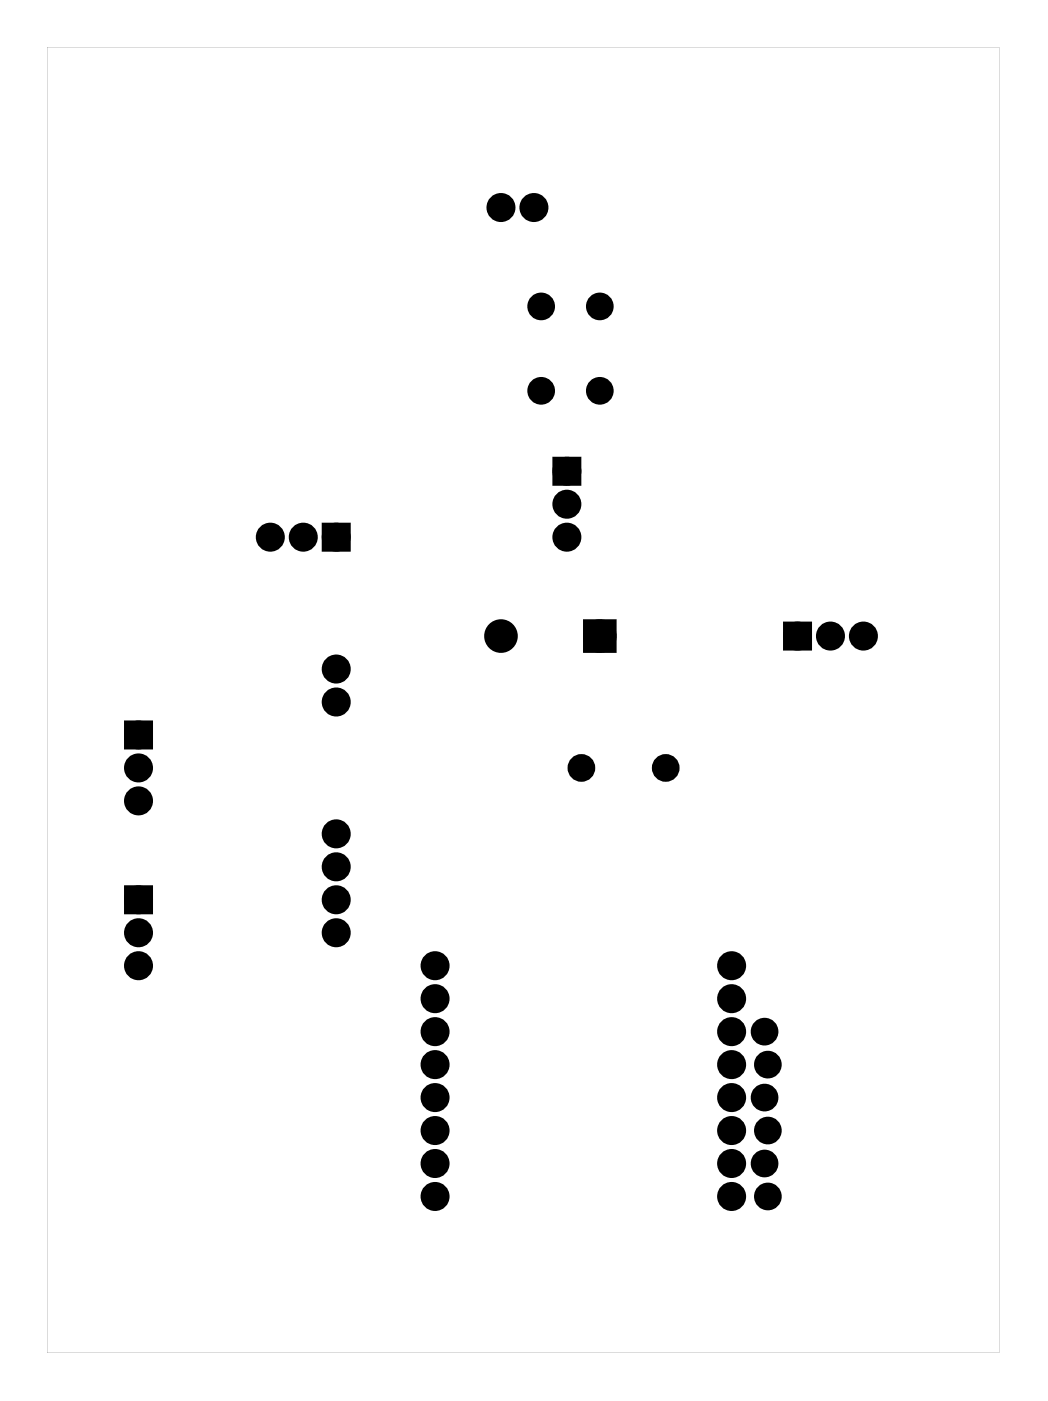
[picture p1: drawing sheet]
<svg xmlns="http://www.w3.org/2000/svg" width="81mm" height="108mm" viewBox="0 0 81 108" stroke-linecap="round" stroke-linejoin="round" font-family="sans-serif">
<g fill="#000">
<path d="M43 35.6h1.4v1.4h-1.4zM9.9 55.9h1.5v1.5h-1.5zM25.2 40.7h1.5v1.4h-1.5zM45.3 48.1h1.9v1.8h-1.9zM60.7 48.3h1.5v1.4h-1.5zM9.9 68.6h1.5v1.5h-1.5z"/>
<path d="M3.6 3.6v100.6h73.4v-100.6zM3.6 3.6h73.4v100.6h-73.4z"/>
</g>
<g fill="none" stroke="#000" stroke-width=".76" stroke-linecap="butt">
<path d="M43 35.6h1.4v1.4h-1.4zM9.9 55.9h1.5v1.5h-1.5zM25.2 40.7h1.5v1.4h-1.5zM45.3 48.1h1.9v1.8h-1.9zM60.7 48.3h1.5v1.4h-1.5zM9.9 68.6h1.5v1.5h-1.5z"/>
<circle cx="38.6" cy="16" r=".74"/>
<circle cx="41.2" cy="16" r=".74"/>
<circle cx="43.7" cy="36.3" r=".74"/>
<circle cx="43.7" cy="38.9" r=".74"/>
<circle cx="10.7" cy="56.6" r=".74"/>
<circle cx="10.7" cy="59.2" r=".74"/>
<circle cx="20.8" cy="41.4" r=".74"/>
<circle cx="23.4" cy="41.4" r=".74"/>
<circle cx="25.9" cy="41.4" r=".74"/>
<circle cx="25.9" cy="51.6" r=".74"/>
<circle cx="25.9" cy="54.1" r=".74"/>
<circle cx="38.6" cy="49" r=".91"/>
<circle cx="43.7" cy="41.4" r=".74"/>
<circle cx="46.2" cy="49" r=".91"/>
<circle cx="61.5" cy="49" r=".74"/>
<circle cx="64" cy="49" r=".74"/>
<circle cx="66.6" cy="49" r=".74"/>
<circle cx="10.7" cy="74.4" r=".74"/>
<circle cx="10.7" cy="61.7" r=".74"/>
<circle cx="10.7" cy="69.3" r=".74"/>
<circle cx="10.7" cy="71.9" r=".74"/>
<circle cx="25.9" cy="69.3" r=".74"/>
<circle cx="25.9" cy="71.9" r=".74"/>
<circle cx="25.9" cy="64.3" r=".74"/>
<circle cx="25.9" cy="66.8" r=".74"/>
<circle cx="33.5" cy="79.5" r=".74"/>
<circle cx="33.5" cy="74.4" r=".74"/>
<circle cx="33.5" cy="77" r=".74"/>
<circle cx="56.4" cy="79.5" r=".74"/>
<circle cx="56.4" cy="74.4" r=".74"/>
<circle cx="56.4" cy="77" r=".74"/>
<circle cx="33.5" cy="87.1" r=".74"/>
<circle cx="33.5" cy="82" r=".74"/>
<circle cx="33.5" cy="89.7" r=".74"/>
<circle cx="33.5" cy="92.2" r=".74"/>
<circle cx="33.5" cy="84.6" r=".74"/>
<circle cx="56.4" cy="87.1" r=".74"/>
<circle cx="56.4" cy="82" r=".74"/>
<circle cx="56.4" cy="89.7" r=".74"/>
<circle cx="56.4" cy="92.2" r=".74"/>
<circle cx="56.4" cy="84.6" r=".74"/>
</g>
<g fill="#000">
<circle cx="38.6" cy="16" r=".74"/>
<circle cx="41.2" cy="16" r=".74"/>
<circle cx="41.7" cy="30.1" r=".72"/>
<circle cx="41.7" cy="23.6" r=".72"/>
<circle cx="43.7" cy="36.3" r=".74"/>
<circle cx="43.7" cy="38.9" r=".74"/>
<circle cx="46.2" cy="30.1" r=".72"/>
<circle cx="46.2" cy="23.6" r=".72"/>
<circle cx="10.7" cy="56.6" r=".74"/>
<circle cx="10.7" cy="59.2" r=".74"/>
<circle cx="20.8" cy="41.4" r=".74"/>
<circle cx="23.4" cy="41.4" r=".74"/>
<circle cx="25.9" cy="41.4" r=".74"/>
<circle cx="25.9" cy="51.6" r=".74"/>
<circle cx="25.9" cy="54.1" r=".74"/>
<circle cx="38.6" cy="49" r=".91"/>
<circle cx="43.7" cy="41.4" r=".74"/>
<circle cx="44.8" cy="59.2" r=".69"/>
<circle cx="46.2" cy="49" r=".91"/>
<circle cx="51.3" cy="59.2" r=".69"/>
<circle cx="61.5" cy="49" r=".74"/>
<circle cx="64" cy="49" r=".74"/>
<circle cx="66.6" cy="49" r=".74"/>
<circle cx="10.7" cy="74.4" r=".74"/>
<circle cx="10.7" cy="69.3" r=".74"/>
<circle cx="10.7" cy="71.9" r=".74"/>
<circle cx="10.7" cy="61.7" r=".74"/>
<circle cx="25.9" cy="71.9" r=".74"/>
<circle cx="25.9" cy="69.3" r=".74"/>
<circle cx="25.9" cy="64.3" r=".74"/>
<circle cx="25.9" cy="66.8" r=".74"/>
<circle cx="33.5" cy="79.5" r=".74"/>
<circle cx="33.5" cy="74.4" r=".74"/>
<circle cx="33.5" cy="77" r=".74"/>
<circle cx="56.4" cy="74.4" r=".74"/>
<circle cx="56.4" cy="77" r=".74"/>
<circle cx="56.4" cy="79.5" r=".74"/>
<circle cx="58.9" cy="79.5" r=".72"/>
<circle cx="33.5" cy="82" r=".74"/>
<circle cx="33.5" cy="84.6" r=".74"/>
<circle cx="33.5" cy="89.7" r=".74"/>
<circle cx="33.5" cy="87.1" r=".74"/>
<circle cx="33.5" cy="92.2" r=".74"/>
<circle cx="56.4" cy="82" r=".74"/>
<circle cx="56.4" cy="89.7" r=".74"/>
<circle cx="56.4" cy="84.6" r=".74"/>
<circle cx="56.4" cy="87.1" r=".74"/>
<circle cx="56.4" cy="92.2" r=".74"/>
<circle cx="58.9" cy="89.7" r=".72"/>
<circle cx="58.9" cy="84.6" r=".72"/>
<circle cx="59.2" cy="92.2" r=".72"/>
<circle cx="59.2" cy="82" r=".72"/>
<circle cx="59.2" cy="87.1" r=".72"/>
</g>
<g fill="none" stroke="#000" stroke-width=".69" stroke-linecap="butt">
<circle cx="41.7" cy="30.1" r=".72"/>
<circle cx="41.7" cy="23.6" r=".72"/>
<circle cx="46.2" cy="30.1" r=".72"/>
<circle cx="46.2" cy="23.6" r=".72"/>
<circle cx="58.9" cy="79.5" r=".72"/>
<circle cx="58.9" cy="89.7" r=".72"/>
<circle cx="58.9" cy="84.6" r=".72"/>
<circle cx="59.2" cy="92.2" r=".72"/>
<circle cx="59.2" cy="82" r=".72"/>
<circle cx="59.2" cy="87.1" r=".72"/>
</g>
<g fill="none" stroke="#000" stroke-width=".74" stroke-linecap="butt">
<circle cx="44.8" cy="59.2" r=".69"/>
<circle cx="51.3" cy="59.2" r=".69"/>
</g>
</svg>
